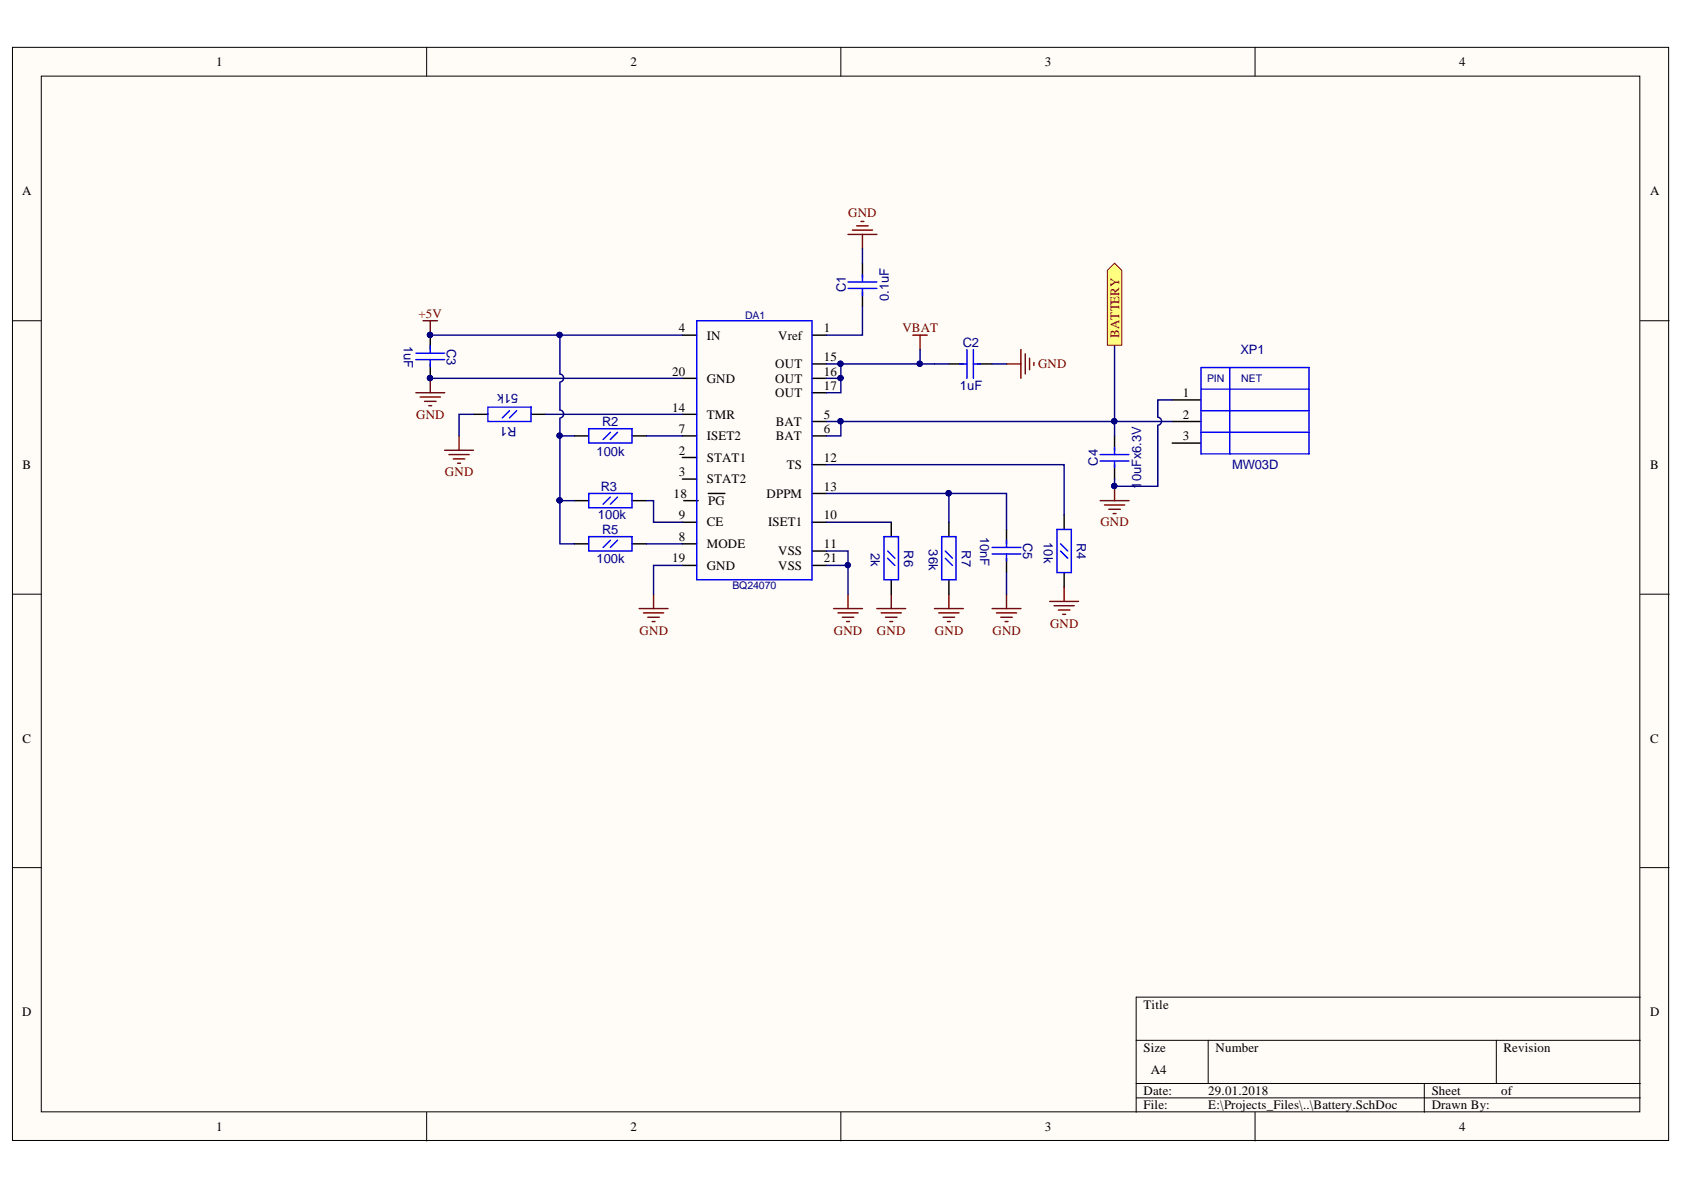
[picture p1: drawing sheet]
<svg xmlns="http://www.w3.org/2000/svg" width="297mm" height="210mm" viewBox="0 0 297 210" stroke-linecap="round" stroke-linejoin="round" font-family="sans-serif">
<defs><g id="words">
<g font-size="2.3">
<text x="38.1" y="11.7">1</text>
<text x="111.2" y="11.7">2</text>
<text x="184.3" y="11.7">3</text>
<text x="257.4" y="11.7">4</text>
<text x="3.9" y="34.5">A</text>
<text x="291.1" y="34.5">A</text>
<text x="119.8" y="58.6">4</text>
<text x="124.7" y="59.9">IN</text>
<text x="137.3" y="59.9">Vref</text>
<text x="145.3" y="58.6">1</text>
<text x="136.8" y="65">OUT</text>
<text x="145.3" y="63.7">15</text>
<text x="118.6" y="66.2">20</text>
<text x="124.7" y="67.5">GND</text>
<text x="136.8" y="67.5">OUT</text>
<text x="136.8" y="70.1">OUT</text>
<text x="145.3" y="66.2">16</text>
<text x="145.3" y="68.8">17</text>
<text x="208.6" y="70.1">1</text>
<text x="118.6" y="72.6">14</text>
<text x="119.8" y="76.4">7</text>
<text x="124.7" y="77.7">ISET2</text>
<text x="124.7" y="73.9">TMR</text>
<text x="136.8" y="77.7">BAT</text>
<text x="136.8" y="75.1">BAT</text>
<text x="145.3" y="76.4">6</text>
<text x="145.3" y="73.9">5</text>
<text x="208.6" y="73.9">2</text>
<text x="208.6" y="77.7">3</text>
<text x="4" y="82.7">B</text>
<text x="119.8" y="80.2">2</text>
<text x="119.8" y="84">3</text>
<text x="124.7" y="81.5">STAT1</text>
<text x="138.8" y="82.7">TS</text>
<text x="145.3" y="81.5">12</text>
<text x="291.1" y="82.7">B</text>
<text x="118.8" y="87.8">18</text>
<text x="124.7" y="85.3">STAT2</text>
<text x="124.9" y="89.1">PG</text>
<text x="135.2" y="87.8">DPPM</text>
<text x="145.3" y="86.5">13</text>
<text x="119.8" y="95.4">8</text>
<text x="119.8" y="91.6">9</text>
<text x="124.7" y="92.9">CE</text>
<text x="135.5" y="92.9">ISET1</text>
<text x="145.3" y="91.6">10</text>
<text x="118.6" y="99.2">19</text>
<text x="124.7" y="96.7">MODE</text>
<text x="124.7" y="100.5">GND</text>
<text x="137.3" y="100.5">VSS</text>
<text x="137.3" y="97.9">VSS</text>
<text x="145.3" y="99.2">21</text>
<text x="145.3" y="96.7">11</text>
<text x="4" y="131">C</text>
<text x="291.1" y="131">C</text>
<text x="3.9" y="179.2">D</text>
<text x="201.7" y="177.9">Title</text>
<text x="291.1" y="179.2">D</text>
<text x="201.7" y="185.6">Size</text>
<text x="214.4" y="185.6">Number</text>
<text x="265.2" y="185.6">Revision</text>
<text x="203" y="189.4">A4</text>
<text x="201.7" y="193.2">Date:</text>
<text x="201.7" y="195.7">File:</text>
<text x="213.1" y="193.2">29.01.2018</text>
<text x="213.1" y="195.7">E:\Projects_Files\..\Battery.SchDoc</text>
<text x="252.5" y="193.2">Sheet</text>
<text x="252.5" y="195.7">Drawn By:</text>
<text x="264.8" y="193.2">of</text>
<text x="38.1" y="199.5">1</text>
<text x="111.2" y="199.5">2</text>
<text x="184.3" y="199.5">3</text>
<text x="257.4" y="199.5">4</text>
</g>
<g font-size="2.3" fill="#800000">
<text x="149.6" y="38.3">GND</text>
<text x="73.8" y="56.1">+5V</text>
<text x="159.2" y="58.6">VBAT</text>
<text x="197.4" y="59.6" transform="rotate(-90 197.4 59.6)">BATTERY</text>
<text x="183.1" y="65">GND</text>
<text x="73.4" y="73.9">GND</text>
<text x="78.5" y="84">GND</text>
<text x="194.1" y="92.9">GND</text>
<text x="112.8" y="112">GND</text>
<text x="147.1" y="112">GND</text>
<text x="154.7" y="112">GND</text>
<text x="164.9" y="112">GND</text>
<text x="175.1" y="112">GND</text>
<text x="185.2" y="110.7">GND</text>
</g>
<g font-size="2.3" fill="#000080">
<text x="149.2" y="51.5" transform="rotate(-90 149.2 51.5)">C1</text>
<text x="156.8" y="53.1" transform="rotate(-90 156.8 53.1)">0.1uF</text>
<text x="71.2" y="61" transform="rotate(90 71.2 61)">1uF</text>
<text x="78.8" y="61.5" transform="rotate(90 78.8 61.5)">C3</text>
<text x="169.8" y="61.3">C2</text>
<text x="218.8" y="62.4">XP1</text>
<text x="91.4" y="69.5" transform="rotate(-180 91.4 69.5)">51k</text>
<text x="169.3" y="68.9">1uF</text>
<text x="91.1" y="75.4" transform="rotate(-180 91.1 75.4)">R1</text>
<text x="106.2" y="75.1">R2</text>
<text x="105.2" y="80.4">100k</text>
<text x="193.7" y="82.1" transform="rotate(-90 193.7 82.1)">C4</text>
<text x="217.3" y="82.7">MW03D</text>
<text x="106" y="86.5">R3</text>
<text x="201.3" y="86.2" transform="rotate(-90 201.3 86.2)">10uFx6.3V</text>
<text x="105.5" y="91.6">100k</text>
<text x="106.2" y="94.2">R5</text>
<text x="172.9" y="94.6" transform="rotate(90 172.9 94.6)">10nF</text>
<text x="180.5" y="95.8" transform="rotate(90 180.5 95.8)">C5</text>
<text x="184.1" y="95.7" transform="rotate(90 184.1 95.7)">10k</text>
<text x="189.9" y="95.8" transform="rotate(90 189.9 95.8)">R4</text>
<text x="105.2" y="99.3">100k</text>
<text x="153.6" y="97.5" transform="rotate(90 153.6 97.5)">2k</text>
<text x="159.5" y="97.1" transform="rotate(90 159.5 97.1)">R6</text>
<text x="163.8" y="96.9" transform="rotate(90 163.8 96.9)">36k</text>
<text x="169.7" y="97.1" transform="rotate(90 169.7 97.1)">R7</text>
</g>
<g font-size="1.9" fill="#000080">
<text x="131.4" y="56.2">DA1</text>
<text x="213" y="67.3">PIN</text>
<text x="219" y="67.3">NET</text>
<text x="129.2" y="103.9">BQ24070</text>
</g>
</g></defs>
<g fill="#fffcf8" stroke="#000" stroke-width=".18">
<path d="M2.2 8.4h292.1v192.8h-292.1z"/>
<path d="M7.3 13.4h281.9v182.7h-281.9z"/>
</g>
<g fill="none" stroke="#000" stroke-width=".18">
<path d="M75.3 8.4v5M148.3 8.4v5M221.4 8.4v5M2.2 56.6h5.1M289.3 56.6h5.1M2.2 104.8h5.1M289.3 104.8h5.1M2.2 153h5.1M289.3 153h5.1M289.3 175.9h-88.9v20.3M75.3 196.2v5.1M148.3 196.2v5.1"/>
<path d="M200.4 183.5h88.9M200.4 191.1h88.9M200.4 193.7h88.9M213.1 183.5v7.6M221.4 196.2v5.1M251.2 191.1v5.1M263.9 183.5v7.6"/>
</g>
<g fill="none" stroke="#800000" stroke-width=".25">
<path d="M151.1 39.8h2M151.9 39.1h.5M74.6 56.6h2.6M75.9 56.6v2.5M149.6 41.4h5.1M150.3 40.6h3.6M152.1 41.4v2.5M161 59.1h2.6M162.3 59.1v2.6M73.4 69.3h5M74.1 70h3.6M74.9 70.8h2"/>
<path d="M75.6 71.6h.5M75.9 66.7v2.6M78.4 79.4h5.1M81 76.9v2.5M177.5 64.2h2.6M180.1 61.7v5M180.8 62.4v3.6M181.6 63.2v2M182.4 63.9v.5M79.2 80.2h3.6M80 80.9h2M80.7 81.7h.5"/>
<path d="M194.1 88.3h5M194.8 89.1h3.6M195.6 89.8h2M196.3 90.6h.5M196.6 85.8v2.5M112.7 107.3h5.1M113.5 108.1h3.6M114.3 108.9h2M115 109.6h.5M115.3 104.8v2.5M147 107.3h5.1M147.8 108.1h3.6"/>
<path d="M148.6 108.9h2M149.3 109.6h.5M149.6 104.8v2.5M154.7 107.3h5M155.4 108.1h3.6M156.2 108.9h2M157 109.6h.5M157.2 104.8v2.5M164.8 107.3h5.1M165.6 108.1h3.6M166.4 108.9h2M167.1 109.6h.5"/>
<path d="M167.4 104.8v2.5M175 107.3h5.1M175.8 108.1h3.5M176.5 108.9h2.1M177.3 109.6h.5M177.5 104.8v2.5M185.2 106.1h5M185.9 106.8h3.6M186.7 107.6h2M187.4 108.4h.6M187.7 103.5v2.6"/>
</g>
<g fill="#000080" stroke="#000080" stroke-width=".18">
<circle cx="75.8" cy="59.1" r=".46"/>
<circle cx="75.8" cy="66.7" r=".46"/>
<circle cx="196.5" cy="85.7" r=".46"/>
<circle cx="148.3" cy="66.7" r=".46"/>
<circle cx="149.5" cy="99.7" r=".46"/>
<circle cx="148.3" cy="74.3" r=".46"/>
<circle cx="167.3" cy="87" r=".46"/>
<circle cx="98.7" cy="76.8" r=".46"/>
<circle cx="98.7" cy="88.3" r=".46"/>
<circle cx="196.5" cy="74.3" r=".46"/>
<circle cx="98.7" cy="59.1" r=".46"/>
<circle cx="148.3" cy="64.2" r=".47"/>
<circle cx="162.2" cy="64.2" r=".47"/>
</g>
<g fill="none" stroke="#000" stroke-width=".25">
<path d="M75.9 59.1v2.6M120.4 59.1h2.5M143.2 59.1h2.6M152.1 46.4v2.6M152.1 51.5v2.5M75.9 64.2v2.5M83.5 73.1h2.6M93.7 73.1h2.5M101.3 76.9h2.5M111.5 76.9h2.5M120.4 66.7h2.5M120.4 76.9h2.5"/>
<path d="M120.4 73.1h2.5M143.2 64.2h2.6M143.2 66.7h2.6M143.2 69.3h2.6M143.2 76.9h2.6M143.2 74.3h2.6M167.4 64.2h2.5M172.5 64.2h2.5M196.6 76.9v2.5M206.8 74.3h5M206.8 78.2h5M206.8 70.5h5"/>
<path d="M101.3 95.9h2.5M101.3 88.3h2.5M111.5 95.9h2.5M111.5 88.3h2.5M120.4 99.7h2.5M120.4 92.1h2.5M120.4 95.9h2.5M120.4 80.7h2.5M120.4 84.5h2.5M120.6 88.3h2.6M124.9 87h3M143.2 87h2.6"/>
<path d="M143.2 99.7h2.6M143.2 97.2h2.6M143.2 92.1h2.6M143.2 82h2.6M157.2 92.1v2.6M167.4 92.1v2.6M177.5 93.4v2.5M177.5 98.5v2.5M187.7 90.8v2.6M196.6 82v2.5M157.2 102.3v2.5M167.4 102.3v2.5"/>
<path d="M187.7 101v2.5"/>
</g>
<g fill="none" stroke="#00f" stroke-width=".25">
<path d="M122.9 56.6h20.3v45.7h-20.3zM149.6 49.7h5.1M149.6 50.9h5.1M152.1 48.5v1.2M152.1 51v1.2M73.4 63.4h5M73.4 62.3h5M75.9 61v1.2M75.9 63.5v1.2M86.1 71.8h7.6v2.5h-7.6zM89.9 72.4l-1.3 1.3M91.1 72.4l-1.2 1.3"/>
<path d="M103.8 75.6h7.7v2.6h-7.7zM107.7 76.3l-1.3 1.2M108.9 76.3l-1.2 1.2M169.2 64.2h1.2M170.5 61.7v5M171.7 61.7v5M171.7 64.2h1.2M196.6 78.9v1.3M211.8 64.8h19.1v15.3h-19.1zM211.8 76.3h19.1M211.8 72.4h19.1M211.8 68.6h19.1"/>
<path d="M216.9 64.8v15.3M103.8 87h7.7v2.6h-7.7zM103.8 94.7h7.7v2.5h-7.7zM107.7 87.7l-1.3 1.2M107.7 95.3l-1.3 1.3M108.9 87.7l-1.2 1.2M108.9 95.3l-1.2 1.3M155.9 94.7h2.6v7.6h-2.6zM156.6 97.2l1.2 1.3M156.6 98.5l1.2 1.2M166.1 94.7h2.5v7.6h-2.5zM166.7 97.2l1.3 1.3"/>
<path d="M166.7 98.5l1.3 1.2M175 97.7h5.1M175 96.6h5.1M177.5 95.2v1.2M177.5 97.7v1.2M186.4 93.4h2.6v7.6h-2.6zM187.1 95.9l1.2 1.3M187.1 97.2l1.2 1.3M194.1 80.2h5M194.1 81.3h5M196.6 81.5v1"/>
</g>
<g fill="none" stroke="#000080" stroke-width=".25">
<path d="M75.9 59.1h44.5M98.8 59.1v6.9a.71 .71 0 0 1 .6 .7 .71 .71 0 0 1-.6 .7M152.1 54v5.1h-6.3M152.1 43.9v2.5M75.9 66.7h44.5M83.5 73.1h-2.5v3.8M96.2 73.1h24.2M98.8 67.5v4.8a.71 .71 0 0 1 .6 .7 .71 .71 0 0 1-.6 .7M98.8 73.8v14.5M98.8 76.9h2.5M114 76.9h6.4M145.8 74.3h61"/>
<path d="M145.8 64.2h16.5M145.8 66.7h2.5M148.3 74.3v2.6h-2.5M148.3 64.2v5.1h-2.5M162.3 61.7v2.5h5.1M175 64.2h2.5M196.6 60.9v16M204.2 75.1v10.7h-7.6v-1.3M206.8 70.5h-2.6v3.1a.71 .71 0 0 1 .7 .7 .71 .71 0 0 1-.7 .7M98.8 88.3v7.6h2.5M98.8 88.3h2.5M114 88.3h1.3v3.8h5.1"/>
<path d="M114 95.9h6.4M120.4 99.7h-5.1v5.1M145.8 97.2h3.8v7.6M145.8 82h41.9v8.8M145.8 99.7h3.8M145.8 92.1h11.4M145.8 87h21.6M167.4 87h10.1v6.4M167.4 87v5.1M177.5 101v3.8"/>
</g>
<path d="M195.3 47.7l1.3-1.3 1.3 1.3v13.2h-2.6z" fill-rule="evenodd" fill="#ffff80" stroke="#800000" stroke-width=".18"/>
<use href="#words"/>
</svg>
